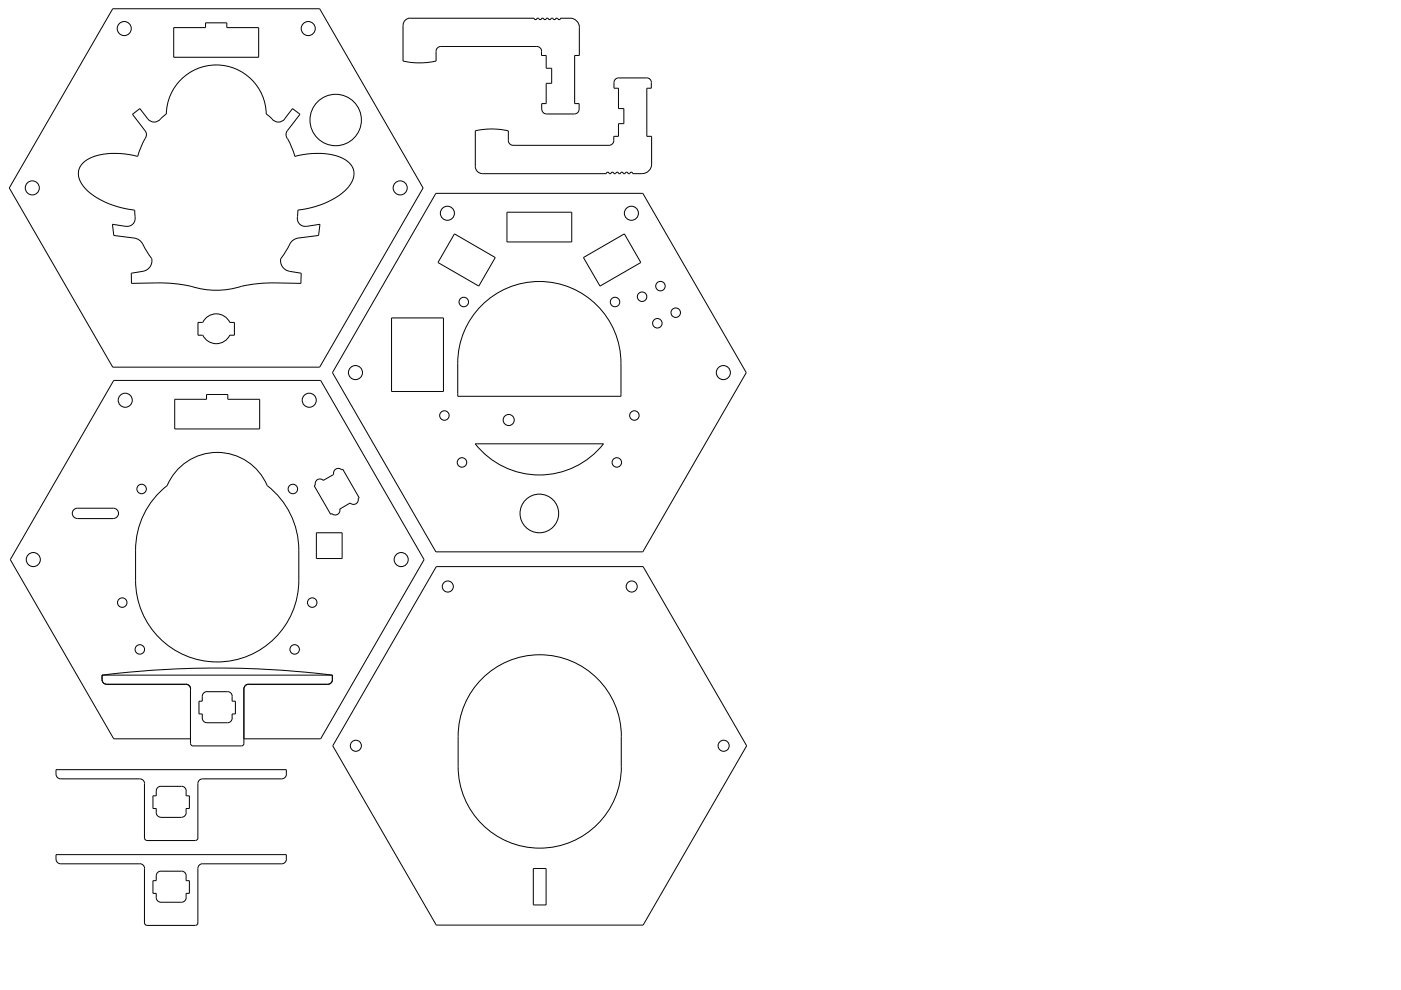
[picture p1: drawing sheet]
<svg xmlns="http://www.w3.org/2000/svg" width="297mm" height="210mm" viewBox="0 0 297 210" stroke-linecap="round" stroke-linejoin="round" font-family="sans-serif">
<!-- layer: Visible -->
<g fill="none" stroke="#000" stroke-width=".21">
<path d="M23.9 1.9h43.9l21.9 37.9-21.9 38h-43.9l-21.9-38zM36.8 5.9h6.8v-1.1h4.5v1.1h6.7v6.2h-18zM85.4 5.3v7.6l2.9 .4h2l2.2-.4v-2a1.01 1.01 0 0 1 1-1h20.3a1.01 1.01 0 0 1 1 1v.9h1v2.7h1.2v3.2h-1.2v4.3h-.9v1.2a1.04 1.04 0 0 0 1 1h5.9M87 3.8a1.49 1.49 0 0 0-1.5 1.5M114.9 3.9l-.4 .3-.3-.3h-.3l-.4 .3-.3-.3h-26.2M115.8 3.9h.4l.3 .3 .3-.3h.4l.3 .3 .4-.3h.3l.3 .3 .4-.3h1.9a1.96 1.96 0 0 1 2.1 1.9M115.8 3.9l-.3 .3-.3-.3h-.4M122.8 5.9v5.9h-1v10.2h1v1.2a1.01 1.01 0 0 1-1 1M130.2 17.5v1.2h.9v4.3h1.2v3.2h-1.2v2.7h-1v.9M131.2 16.5h5.9M131.2 16.5a1.01 1.01 0 0 0-1 1M137.1 16.5a1.01 1.01 0 0 1 1 1"/>
<path d="M138.1 17.5v1.2h-1v10.2h1.1v5.9a2 2 0 0 1-2 2M29.2 33.2a14.9 14.9 0 0 0-10.7 .7 3.5 3.5 0 0 0-.8 5.6 16.8 16.8 0 0 0 10.8 5M30.8 29.4l-.8 1.5-.8 2.2M30.8 27.7a1.37 1.37 0 0 1 0 1.7M31.3 25.2l-1.6-2.2-1.6 1.2 2.7 3.5M34 25.2a1.7 1.7 0 0 1-2.7 0M57.7 25.2l-1.2-1a10.6 10.6 0 0 0-10.6-10.4 10.6 10.6 0 0 0-10.6 10.4l-1.3 1M60.3 25.2l1.7-2.2 1.6 1.2-2.7 3.5a1.37 1.37 0 0 0 0 1.7M60.4 25.2a1.7 1.7 0 0 1-2.7 0M60.9 29.4l1.1 2.1 .5 1.6M62.5 33.2a14.9 14.9 0 0 1 10.7 .7 3.5 3.5 0 0 1 .8 5.6 16.9 16.9 0 0 1-10.9 5M107.8 29.8a1.01 1.01 0 0 0 1 1h20.3a1.01 1.01 0 0 0 1-1"/>
<path d="M107.8 29.8v-2.1l-3.3-.4-3.7 .4v7.6a1.49 1.49 0 0 0 1.5 1.5M129.2 36.8l-.3-.3-.4 .3h-26.2M131.1 36.8h.5l.3-.3 .3 .3h.3l.4-.3 .3 .3h.3l.3-.3 .4 .3h1.9M131.2 36.8l-.3-.3-.3 .3h-.4l-.4-.3-.3 .3h-.4M26.7 48l-2.9-.4 .3 2.3 4.4 .6a2.61 2.61 0 0 1 2 1.8l1 1.5a2.12 2.12 0 0 1 .6 2.3 2.12 2.12 0 0 1-1.8 1.4l-2.5 .4 .1 2.2 5.4-.1a30.7 30.7 0 0 1 9.3 1.2 18.7 18.7 0 0 0 9.4-.7 31 31 0 0 1 6.3-.5l5.5 .1 .1-2.2-2.5-.4a2.1 2.1 0 0 1-1.8-1.5 2.1 2.1 0 0 1 .7-2.2l.9-1.5a2.54 2.54 0 0 1 2-1.8l4.3-.6 .3-2.3-2.8 .4M28.6 44.6v.3a2.7 2.7 0 0 1-.7 2.8l-1.2 .3M63.2 44.6l-.1 1a1.77 1.77 0 0 0 1.9 2.4M92.4 41h43.9l21.9 38-21.9 38h-43.9l-21.9-38zM96.4 49.6l8.6 5-3.5 6.1-8.6-5zM107.5 45h13.7v6.3h-13.7zM123.7 54.6l8.7-5 3.5 6.1-8.7 5zM42 68.4h1a3.2 3.2 0 0 1 2.9-1.9 3.2 3.2 0 0 1 2.8 1.9h1v2.7h-1a3.2 3.2 0 0 1-2.8 1.8 3.2 3.2 0 0 1-2.9-1.8h-1z"/>
<path d="M83 67.4h11v15.6h-11zM97 77v6.4M97 77a17.3 17.3 0 0 1 17.4-17.3 17.3 17.3 0 0 1 17.3 17.3M131.7 77v6.4M37 84.7h6.8v-1.1h4.5v1.1h6.8v6.2h-18.1zM72.4 99.6l.3-.1 3.5 6.1-.3 .1M72.4 99.6a1.02 1.02 0 0 0-1.2-.2 1.02 1.02 0 0 0-.5 1.2l-2.2 1.3a1.01 1.01 0 0 0-1.2-.2 1.01 1.01 0 0 0-.4 1.1l-.3 .2 3.5 6 .2-.1a1.01 1.01 0 0 0 1.3 .2 1.01 1.01 0 0 0 .4-1.2l2.2-1.2M97 83.4l.1 .6h34.5M100.8 94.1h27.2a17.3 17.3 0 0 1-27.2 0zM131.7 83.4l-.1 .6M16.4 107.8h7.6a1.09 1.09 0 0 1 1.1 1 1.09 1.09 0 0 1-1.1 1.1l-7.6 .1M16.4 107.8a1.09 1.09 0 0 0-1.1 1 1.09 1.09 0 0 0 1.1 1.1"/>
<path d="M28.7 116.6v6.5M35.4 103a11.5 11.5 0 0 1 10.6-7.1 11.5 11.5 0 0 1 10.7 7.1M35.4 103a17.3 17.3 0 0 0-6.7 13.6M56.7 103a17.3 17.3 0 0 1 6.7 13.6M63.4 116.6v6.5M67.1 113h5.4v5.4h-5.4zM75.9 105.7a1.01 1.01 0 0 1-.4 1.1 1.01 1.01 0 0 1-1.3-.2M28.7 123a17.3 17.3 0 0 0 17.3 17.3 17.3 17.3 0 0 0 17.4-17.3M92.5 120.1h43.9l21.9 38-21.9 38h-43.9l-22-38zM21.6 144.1a1.01 1.01 0 0 0 1 1h16.8a.97 .97 0 0 1 1 1v11.6M21.6 143.1l10.7-1 12.2-.5 7.7 .1 7.6 .4 10.7 1M21.6 143.1v1"/>
<path d="M21.6 143.1h48.9M40.4 156.6h-16.3l-21.9-37.9 21.9-38h43.9l21.9 38-21.9 37.9h-16.3M40.4 157.7l.1 .2 .4 .3h10.3l.4-.3 .1-.2M42.9 147.7v1h-.7v2.7h.7v.8a1.01 1.01 0 0 0 1 1h4.3a1.01 1.01 0 0 0 1-1M43.9 146.7h4.3M43.9 146.6a1.01 1.01 0 0 0-1 1M48.2 146.6a1.01 1.01 0 0 1 1 1M49.2 147.7v1h.7v2.7h-.7v.8M52.7 145.1a1.01 1.01 0 0 0-1 1v11.6M70.5 143.1v1M70.5 144.1a1.01 1.01 0 0 1-1 1h-16.8M101.7 144.5a17.3 17.3 0 0 1 19-4.5 17.3 17.3 0 0 1 11 16.1v6.4a17.3 17.3 0 0 1-17.3 17.3 17.3 17.3 0 0 1-17.3-17.3v-6.4a17.2 17.2 0 0 1 4.6-11.6z"/>
<path d="M30.6 166.2v11.5M30.6 177.7l.3 .4 .2 .1M34.1 173.3h4.4M39.5 167.7v1h.7v2.7h-.7v.9M39.5 167.7a.97 .97 0 0 0-1-1h-4.4a1.01 1.01 0 0 0-1 1v1h-.7v2.7h.7v.9a1.01 1.01 0 0 0 1 1M39.5 172.3a1.01 1.01 0 0 1-1 1M42 177.7l-.3 .4-.2 .1h-10.4M42 166.2v11.5M60.7 164.1v-.9h-48.8v.9a1.01 1.01 0 0 0 1 1h16.7a1.01 1.01 0 0 1 1 1M60.7 164.1a1.01 1.01 0 0 1-1 1h-16.8a1.01 1.01 0 0 0-.9 1M11.9 182.1a1.01 1.01 0 0 0 1 1h16.7a.97 .97 0 0 1 1 1v11.6l.3 .4 .2 .1M11.9 182.2v-1h48.8v1"/>
<path d="M31.1 196.2h10.3M33.1 185.7v1h-.7v2.7h.7v.9a1.01 1.01 0 0 0 1 1h4.4a1.01 1.01 0 0 0 1-1M34.1 184.7h4.4M34.1 184.7a1.01 1.01 0 0 0-1 1M38.5 184.7a1.01 1.01 0 0 1 1 1M39.5 185.7v1h.7v2.7h-.7v.9M60.7 182.1a1.01 1.01 0 0 1-1 1h-16.8a.97 .97 0 0 0-.9 1v11.6l-.3 .4-.2 .1M113.1 184.1h2.7v7.8h-2.7z"/>
<circle cx="26.3" cy="6.1" r="1.49"/>
<circle cx="65.4" cy="6.1" r="1.49"/>
<circle cx="6.8" cy="39.8" r="1.49"/>
<circle cx="71.2" cy="25.4" r="5.5"/>
<circle cx="84.8" cy="39.8" r="1.49"/>
<circle cx="94.9" cy="45.2" r="1.49"/>
<circle cx="133.9" cy="45.2" r="1.49"/>
<circle cx="75.4" cy="79" r="1.49"/>
<circle cx="98.3" cy="64" r="1.01"/>
<circle cx="130.4" cy="64" r="1.01"/>
<circle cx="136.1" cy="62.9" r="1.01"/>
<circle cx="139.4" cy="68.5" r="1.01"/>
<circle cx="140" cy="60.7" r="1.01"/>
<circle cx="143.3" cy="66.3" r="1.01"/>
<circle cx="153.4" cy="79" r="1.49"/>
<circle cx="26.6" cy="84.9" r="1.49"/>
<circle cx="65.6" cy="84.9" r="1.49"/>
<circle cx="94.2" cy="88.1" r="1.01"/>
<circle cx="97.9" cy="98" r="1.01"/>
<circle cx="107.9" cy="89.1" r="1.17"/>
<circle cx="130.8" cy="98" r="1.01"/>
<circle cx="134.5" cy="88.1" r="1.01"/>
<circle cx="7.1" cy="118.6" r="1.49"/>
<circle cx="30" cy="103.7" r="1.01"/>
<circle cx="62.1" cy="103.7" r="1.01"/>
<circle cx="85.1" cy="118.6" r="1.49"/>
<circle cx="114.4" cy="108.9" r="4.1"/>
<circle cx="25.9" cy="127.8" r="1.01"/>
<circle cx="29.6" cy="137.7" r="1.01"/>
<circle cx="62.5" cy="137.7" r="1.01"/>
<circle cx="66.2" cy="127.8" r="1.01"/>
<circle cx="94.9" cy="124.4" r="1.17"/>
<circle cx="133.9" cy="124.4" r="1.17"/>
<circle cx="75.4" cy="158.1" r="1.17"/>
<circle cx="153.4" cy="158.1" r="1.17"/>
</g>
</svg>
